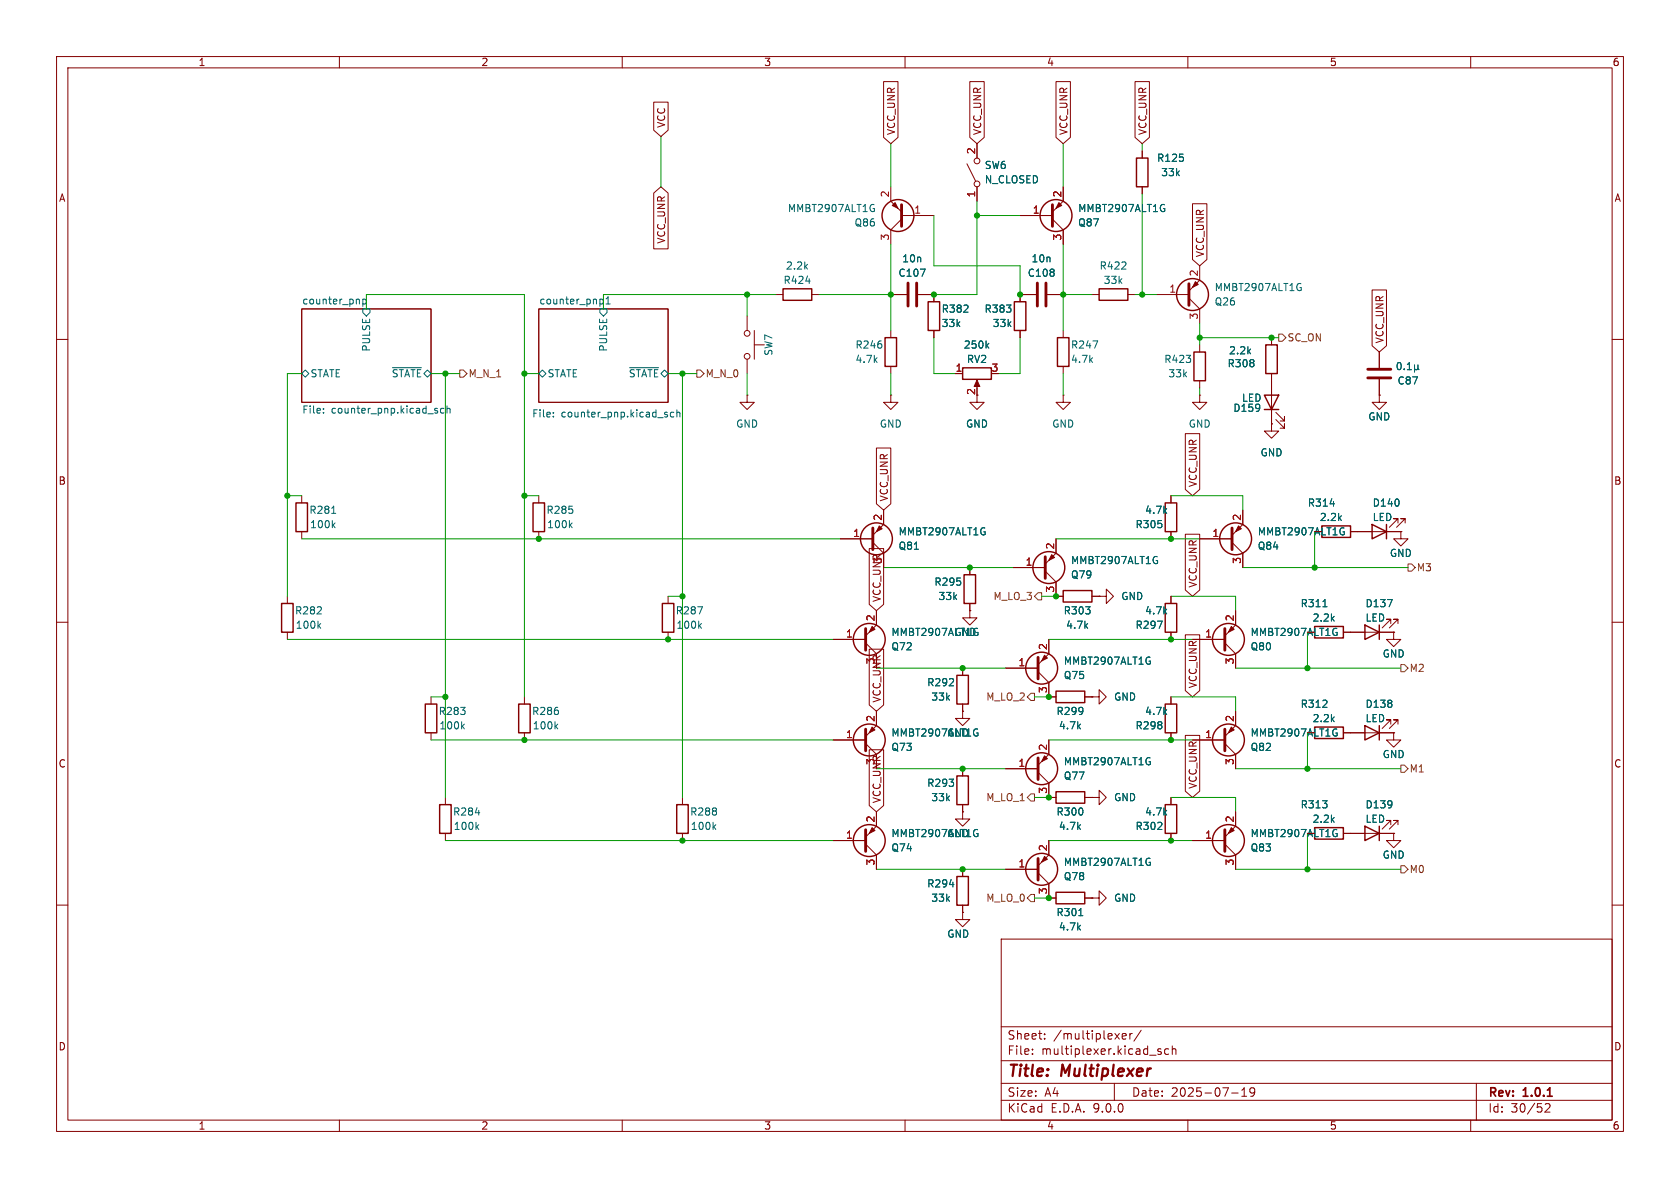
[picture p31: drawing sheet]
<svg xmlns="http://www.w3.org/2000/svg" width="297mm" height="210mm" viewBox="0 0 297 210" stroke-linecap="round" stroke-linejoin="round" font-family="sans-serif">
<defs><g id="words">
<g font-size="2.8" fill="#840000">
<text x="178" y="190.9">Title:</text>
<text x="187.7" y="190.9">Multiplexer</text>
</g>
<g font-size="2.1" fill="#840000">
<text x="178" y="184">Sheet:</text>
<text x="186.2" y="184">/multiplexer/</text>
<text x="178" y="186.7">File:</text>
<text x="184.1" y="186.7">multiplexer.kicad_sch</text>
<text x="178" y="196.9">KiCad</text>
<text x="178" y="194.1">Size:</text>
<text x="184.7" y="194.1">A4</text>
<text x="185.7" y="196.9">E.D.A.</text>
<text x="193.3" y="196.9">9.0.0</text>
<text x="200" y="194.1">Date:</text>
<text x="207" y="194.1">2025-07-19</text>
<text x="263" y="194.3">Rev:</text>
<text x="263" y="196.9">Id:</text>
<text x="267.1" y="196.9">30/52</text>
<text x="269.4" y="194.3">1.0.1</text>
</g>
<g font-size="1.8" fill="#840000">
<text x="35" y="11.9">1</text>
<text x="85" y="11.9">2</text>
<text x="135" y="11.9">3</text>
<text x="185" y="11.9">4</text>
<text x="235" y="11.9">5</text>
<text x="285" y="11.9">6</text>
<text x="117.8" y="22.7" transform="rotate(-90 117.8 22.7)">VCC</text>
<text x="158.4" y="24" transform="rotate(-90 158.4 24)">VCC_UNR</text>
<text x="173.7" y="24" transform="rotate(-90 173.7 24)">VCC_UNR</text>
<text x="188.9" y="24" transform="rotate(-90 188.9 24)">VCC_UNR</text>
<text x="202.9" y="24" transform="rotate(-90 202.9 24)">VCC_UNR</text>
<text x="10.3" y="35.9">A</text>
<text x="285.3" y="35.9">A</text>
<text x="117.8" y="43.2" transform="rotate(-90 117.8 43.2)">VCC_UNR</text>
<text x="213" y="45.6" transform="rotate(-90 213 45.6)">VCC_UNR</text>
<text x="244.8" y="60.8" transform="rotate(-90 244.8 60.8)">VCC_UNR</text>
<text x="172.5" y="69.9" transform="rotate(-90 172.5 69.9)">2</text>
<text x="10.3" y="85.9">B</text>
<text x="157.2" y="88.7" transform="rotate(-90 157.2 88.7)">VCC_UNR</text>
<text x="211.8" y="86.2" transform="rotate(-90 211.8 86.2)">VCC_UNR</text>
<text x="285.3" y="85.9">B</text>
<text x="222.3" y="94.8">MMBT2907ALT1G</text>
<text x="155.9" y="106.5" transform="rotate(-90 155.9 106.5)">VCC_UNR</text>
<text x="211.8" y="104" transform="rotate(-90 211.8 104)">VCC_UNR</text>
<text x="221" y="112.6">MMBT2907ALT1G</text>
<text x="155.9" y="124.3" transform="rotate(-90 155.9 124.3)">VCC_UNR</text>
<text x="211.8" y="121.8" transform="rotate(-90 211.8 121.8)">VCC_UNR</text>
<text x="221" y="130.4">MMBT2907ALT1G</text>
<text x="10.3" y="135.9">C</text>
<text x="285.3" y="135.9">C</text>
<text x="155.9" y="142.1" transform="rotate(-90 155.9 142.1)">VCC_UNR</text>
<text x="211.8" y="139.5" transform="rotate(-90 211.8 139.5)">VCC_UNR</text>
<text x="221" y="148.2">MMBT2907ALT1G</text>
<text x="10.3" y="185.9">D</text>
<text x="285.3" y="185.9">D</text>
<text x="35" y="199.9">1</text>
<text x="85" y="199.9">2</text>
<text x="135" y="199.9">3</text>
<text x="185" y="199.9">4</text>
<text x="235" y="199.9">5</text>
<text x="285" y="199.9">6</text>
</g>
<g font-size="1.8" fill="#a90000">
<text x="172.5" y="27.4" transform="rotate(-90 172.5 27.4)">2</text>
<text x="157.2" y="35" transform="rotate(-90 157.2 35)">2</text>
<text x="172.5" y="35" transform="rotate(-90 172.5 35)">1</text>
<text x="187.7" y="35" transform="rotate(-90 187.7 35)">2</text>
<text x="161.5" y="37.8">1</text>
<text x="182.5" y="37.8">1</text>
<text x="157.2" y="42.6" transform="rotate(-90 157.2 42.6)">3</text>
<text x="187.7" y="42.6" transform="rotate(-90 187.7 42.6)">3</text>
<text x="206.6" y="51.8">1</text>
<text x="211.8" y="49" transform="rotate(-90 211.8 49)">2</text>
<text x="211.8" y="56.6" transform="rotate(-90 211.8 56.6)">3</text>
<text x="168.8" y="65.8">1</text>
<text x="175.2" y="65.8">3</text>
<text x="150.7" y="95">1</text>
<text x="156" y="92.1" transform="rotate(-90 156 92.1)">2</text>
<text x="214.2" y="95">1</text>
<text x="219.5" y="92.1" transform="rotate(-90 219.5 92.1)">2</text>
<text x="156" y="99.8" transform="rotate(-90 156 99.8)">3</text>
<text x="181.2" y="100.1">1</text>
<text x="186.4" y="97.2" transform="rotate(-90 186.4 97.2)">2</text>
<text x="219.5" y="99.8" transform="rotate(-90 219.5 99.8)">3</text>
<text x="186.4" y="104.8" transform="rotate(-90 186.4 104.8)">3</text>
<text x="149.5" y="112.8">1</text>
<text x="154.7" y="109.9" transform="rotate(-90 154.7 109.9)">2</text>
<text x="213" y="112.8">1</text>
<text x="218.2" y="109.9" transform="rotate(-90 218.2 109.9)">2</text>
<text x="154.7" y="117.5" transform="rotate(-90 154.7 117.5)">3</text>
<text x="180" y="117.9">1</text>
<text x="185.2" y="115" transform="rotate(-90 185.2 115)">2</text>
<text x="218.2" y="117.5" transform="rotate(-90 218.2 117.5)">3</text>
<text x="185.2" y="122.6" transform="rotate(-90 185.2 122.6)">3</text>
<text x="149.5" y="130.6">1</text>
<text x="154.7" y="127.7" transform="rotate(-90 154.7 127.7)">2</text>
<text x="213" y="130.6">1</text>
<text x="218.2" y="127.7" transform="rotate(-90 218.2 127.7)">2</text>
<text x="154.7" y="135.3" transform="rotate(-90 154.7 135.3)">3</text>
<text x="180" y="135.6">1</text>
<text x="185.2" y="132.8" transform="rotate(-90 185.2 132.8)">2</text>
<text x="218.2" y="135.3" transform="rotate(-90 218.2 135.3)">3</text>
<text x="185.2" y="140.4" transform="rotate(-90 185.2 140.4)">3</text>
<text x="149.5" y="148.3">1</text>
<text x="154.7" y="145.5" transform="rotate(-90 154.7 145.5)">2</text>
<text x="213" y="148.3">1</text>
<text x="218.2" y="145.5" transform="rotate(-90 218.2 145.5)">2</text>
<text x="154.7" y="153.1" transform="rotate(-90 154.7 153.1)">3</text>
<text x="180" y="153.4">1</text>
<text x="185.2" y="150.6" transform="rotate(-90 185.2 150.6)">2</text>
<text x="218.2" y="153.1" transform="rotate(-90 218.2 153.1)">3</text>
<text x="185.2" y="158.2" transform="rotate(-90 185.2 158.2)">3</text>
</g>
<g font-size="1.8" fill="#006464">
<text x="204.5" y="28.8">R125</text>
<text x="174" y="30.1">SW6</text>
<text x="174" y="32.6">N_CLOSED</text>
<text x="205.2" y="31.3">33k</text>
<text x="139.2" y="37.7">MMBT2907ALT1G</text>
<text x="151" y="40.2">Q86</text>
<text x="190.5" y="40.2">Q87</text>
<text x="190.5" y="37.7">MMBT2907ALT1G</text>
<text x="138.8" y="47.9">2.2k</text>
<text x="159.4" y="46.6">10n</text>
<text x="182.3" y="46.6">10n</text>
<text x="194.3" y="47.9">R422</text>
<text x="53.3" y="53.9">counter_pnp</text>
<text x="95.2" y="53.9">counter_pnp1</text>
<text x="138.4" y="50.4">R424</text>
<text x="158.7" y="49.1">C107</text>
<text x="181.6" y="49.1">C108</text>
<text x="195" y="50.4">33k</text>
<text x="214.6" y="51.7">MMBT2907ALT1G</text>
<text x="166.4" y="55.5">R382</text>
<text x="166.4" y="58">33k</text>
<text x="174" y="55.5">R383</text>
<text x="175.4" y="58">33k</text>
<text x="214.6" y="54.2">Q26</text>
<text x="65.6" y="62.3" transform="rotate(-90 65.6 62.3)">PULSE</text>
<text x="107.5" y="62.3" transform="rotate(-90 107.5 62.3)">PULSE</text>
<text x="136.8" y="63" transform="rotate(-90 136.8 63)">SW7</text>
<text x="151.1" y="61.8">R246</text>
<text x="151.1" y="64.4">4.7k</text>
<text x="170.3" y="61.8">250k</text>
<text x="170.8" y="64.4">RV2</text>
<text x="189.2" y="61.8">R247</text>
<text x="189.2" y="64.4">4.7k</text>
<text x="205.7" y="64.4">R423</text>
<text x="216.9" y="65.1">R308</text>
<text x="217.2" y="62.8">2.2k</text>
<text x="54.8" y="66.9">STATE</text>
<text x="69.2" y="66.9">~{STATE}</text>
<text x="96.7" y="66.9">STATE</text>
<text x="111.1" y="66.9">~{STATE}</text>
<text x="206.5" y="66.9">33k</text>
<text x="219.5" y="71.2">LED</text>
<text x="247" y="68.2">C87</text>
<text x="53.3" y="73.4">File:</text>
<text x="58.6" y="73.4">counter_pnp.kicad_sch</text>
<text x="94" y="74.1">File:</text>
<text x="99.2" y="74.1">counter_pnp.kicad_sch</text>
<text x="130" y="75.8">GND</text>
<text x="155.4" y="75.8">GND</text>
<text x="170.7" y="75.8">GND</text>
<text x="185.9" y="75.8">GND</text>
<text x="210.1" y="75.8">GND</text>
<text x="217.9" y="73">D159</text>
<text x="241.8" y="74.5">GND</text>
<text x="222.8" y="80.9">GND</text>
<text x="231.1" y="89.8">R314</text>
<text x="242.6" y="89.8">D140</text>
<text x="54.6" y="91">R281</text>
<text x="54.7" y="93.6">100k</text>
<text x="96.5" y="91">R285</text>
<text x="96.6" y="93.6">100k</text>
<text x="158.8" y="94.8">MMBT2907ALT1G</text>
<text x="200.6" y="93.6">R305</text>
<text x="202.3" y="91">4.7k</text>
<text x="233.2" y="92.3">2.2k</text>
<text x="242.6" y="92.3">LED</text>
<text x="158.8" y="97.4">Q81</text>
<text x="189.2" y="99.9">MMBT2907ALT1G</text>
<text x="222.3" y="97.4">Q84</text>
<text x="245.6" y="98.7">GND</text>
<text x="165.1" y="103.7">R295</text>
<text x="165.8" y="106.3">33k</text>
<text x="189.2" y="102.5">Q79</text>
<text x="198.1" y="106.3">GND</text>
<text x="229.8" y="107.5">R311</text>
<text x="241.3" y="107.5">D137</text>
<text x="52.1" y="108.8">R282</text>
<text x="52.2" y="111.4">100k</text>
<text x="119.4" y="108.8">R287</text>
<text x="119.5" y="111.4">100k</text>
<text x="157.5" y="112.6">MMBT2907ALT1G</text>
<text x="168.6" y="112.6">GND</text>
<text x="187.9" y="108.8">R303</text>
<text x="188.4" y="111.4">4.7k</text>
<text x="200.6" y="111.4">R297</text>
<text x="202.3" y="108.8">4.7k</text>
<text x="232" y="110.1">2.2k</text>
<text x="241.3" y="110.1">LED</text>
<text x="157.5" y="115.2">Q72</text>
<text x="188" y="117.7">MMBT2907ALT1G</text>
<text x="221" y="115.2">Q80</text>
<text x="244.3" y="116.4">GND</text>
<text x="163.8" y="121.5">R292</text>
<text x="164.5" y="124.1">33k</text>
<text x="188" y="120.2">Q75</text>
<text x="196.9" y="124.1">GND</text>
<text x="229.8" y="125.3">R312</text>
<text x="241.3" y="125.3">D138</text>
<text x="77.5" y="126.6">R283</text>
<text x="77.6" y="129.1">100k</text>
<text x="94" y="126.6">R286</text>
<text x="94.1" y="129.1">100k</text>
<text x="157.5" y="130.4">MMBT2907ALT1G</text>
<text x="167.4" y="130.4">GND</text>
<text x="186.7" y="126.6">R299</text>
<text x="187.1" y="129.1">4.7k</text>
<text x="200.6" y="129.1">R298</text>
<text x="202.3" y="126.6">4.7k</text>
<text x="232" y="127.9">2.2k</text>
<text x="241.3" y="127.9">LED</text>
<text x="157.5" y="132.9">Q73</text>
<text x="188" y="135.5">MMBT2907ALT1G</text>
<text x="221" y="132.9">Q82</text>
<text x="244.3" y="134.2">GND</text>
<text x="163.8" y="139.3">R293</text>
<text x="164.5" y="141.8">33k</text>
<text x="188" y="138">Q77</text>
<text x="196.9" y="141.8">GND</text>
<text x="229.8" y="143.1">R313</text>
<text x="241.3" y="143.1">D139</text>
<text x="80" y="144.4">R284</text>
<text x="80.1" y="146.9">100k</text>
<text x="121.9" y="144.4">R288</text>
<text x="122" y="146.9">100k</text>
<text x="157.5" y="148.2">MMBT2907ALT1G</text>
<text x="167.4" y="148.2">GND</text>
<text x="186.7" y="144.4">R300</text>
<text x="187.1" y="146.9">4.7k</text>
<text x="200.6" y="146.9">R302</text>
<text x="202.3" y="144.4">4.7k</text>
<text x="232" y="145.6">2.2k</text>
<text x="241.3" y="145.6">LED</text>
<text x="157.5" y="150.7">Q74</text>
<text x="188" y="155.8">Q78</text>
<text x="188" y="153.3">MMBT2907ALT1G</text>
<text x="221" y="150.7">Q83</text>
<text x="244.3" y="152">GND</text>
<text x="163.8" y="157.1">R294</text>
<text x="164.5" y="159.6">33k</text>
<text x="196.9" y="159.6">GND</text>
<text x="167.4" y="166">GND</text>
<text x="186.7" y="162.2">R301</text>
<text x="187.1" y="164.7">4.7k</text>
</g>
<g font-size="1.8" fill="#725600">
<text x="227.5" y="60.6">SC_ON</text>
<text x="82.7" y="66.9">M_N_1</text>
<text x="124.7" y="66.9">M_N_0</text>
<text x="250.4" y="101.2">M3</text>
<text x="175.5" y="106.3">M_LO_3</text>
<text x="249.1" y="119">M2</text>
<text x="174.3" y="124.1">M_LO_2</text>
<text x="249.1" y="136.8">M1</text>
<text x="174.3" y="141.8">M_LO_1</text>
<text x="249.1" y="154.5">M0</text>
<text x="174.3" y="159.6">M_LO_0</text>
</g>
</g></defs>
<g fill="none" stroke="#840000" stroke-width=".18">
<path d="M10 10h277v190h-277zM12 12h273v186h-273zM60 10v2M110 10v2M115.6 18.1h2.5v4.9l-1.3 1.1-1.2-1.1zM156.2 14.4h2.6v9.9l-1.3 1.1-1.3-1.1zM160 10v2M171.4 14.4h2.6v9.9l-1.3 1.1-1.3-1.1zM186.7 14.4h2.5v9.9l-1.2 1.1-1.3-1.1zM200.7 14.4h2.5v9.9l-1.3 1.1-1.2-1.1zM210 10v2M260 10v2"/>
<path d="M115.6 34.1l1.2-1.1 1.3 1.1v9.9h-2.5zM157.5 33v2.6l1.9 1.9M159.4 38.7l-1.9 1.9v2.6M159.4 38.1h5.7M170.9 29l1.6 3M172.7 25.4v2.5M172.7 33v2.6M180.3 38.1h5.8M186.1 38.7l1.9 1.9v2.6M188 33v2.6l-1.9 1.9M201.9 26.7v1.2M201.9 33v1.3"/>
<path d="M210.8 36h2.6v9.9l-1.3 1.1-1.3-1.1zM53.3 54.6h22.9v16.5h-22.9zM95.2 54.6h22.9v16.5h-22.9zM132.1 55.9v2.5M133.3 58.4v5.1M137.2 52.1h1.2M143.5 52.1h1.3M157.5 52.1h2.8M157.5 58.4v1.3M162.3 52.1h2.8v1.2M165.1 58.4v1.3M180.3 58.4v1.3"/>
<path d="M183.1 52.1h-2.8v1.2M185.2 52.1h2.8M188 58.4v1.3M193 52.1h1.3M199.4 52.1h1.3M204.5 52.1h5.7M210.2 52.7l1.9 1.9v2.6M212.1 47v2.5l-1.9 1.9M224.8 59.7v1.3M242.6 51.3h2.5v9.8l-1.3 1.1-1.2-1.1zM10 60h2M132.1 69.9v1.2h1.2l-1.2 1.3-1.3-1.3h1.3"/>
<path d="M132.1 69.9h.1M132.1 63.5v2.5M133.3 61h1.8M154.9 79.2h2.6v9.9l-1.3 1.1-1.3-1.1zM157.5 69.9v1.2h1.2l-1.2 1.3-1.3-1.3h1.3M157.5 69.9h.1M157.5 64.8v1.2M168.9 66h1.3M172.7 69.9v1.2h1.3l-1.3 1.3-1.3-1.3h1.3M172.7 67.6v1M188 69.9v1.2h1.2l-1.2 1.3-1.3-1.3h1.3M188 69.9h.1"/>
<path d="M188 64.8v1.2M209.5 76.7h2.6v9.8l-1.3 1.1-1.3-1.1zM212.1 69.9v1.2h1.3l-1.3 1.3-1.3-1.3h1.3M212.1 69.9h.1M212.1 61v1.2M212.1 67.3v1.3M224.8 74.9v1.3h1.3l-1.3 1.3-1.3-1.3h1.3M224.8 74.9h.1M224.8 66v8.9M225.6 74.2l1.5 1.5v-.8v.8h-.8M225.6 72.9l1.5 1.5v-.7v.7h-.8M243.8 69.9v1.2h1.3l-1.3 1.3-1.2-1.3h1.2"/>
<path d="M243.8 69.9h.1M243.8 62.2v2.8M243.8 67.1v2.8M285 60h2M53.3 87.6v1.3M53.3 94v1.3M95.2 87.6v1.3M95.2 94v1.3M148.6 95.3h5.7M153.7 97h2.5v9.8l-1.3 1.2-1.2-1.2zM154.3 95.9l1.9 1.9M156.2 90.2v2.5l-1.9 1.9"/>
<path d="M186.7 95.3v2.5l-1.9 1.9M207 87.6v1.3M207 94v1.3M209.5 94.4h2.6v9.9l-1.3 1.1-1.3-1.1zM212.1 95.3h5.7M217.8 95.9l1.9 1.9v2.5M219.7 90.2v2.5l-1.9 1.9M238.8 94h8.8M247.1 92.5v-.8h-.7h.7l-1.5 1.5M247.6 94v1.3h1.3l-1.3 1.2-1.2-1.2h1.2M247.6 94h.1M248.4 92.5v-.8h-.8h.8l-1.5 1.5"/>
<path d="M10 110h2M50.8 105.4v1.3M50.8 111.8v1.2M118.1 105.4v1.3M118.1 111.8v1.2M147.3 113h5.7M153 113.7l1.9 1.9M153.7 114.8h2.5v9.8l-1.3 1.1-1.2-1.1zM154.9 108v2.5l-1.9 1.9M170.2 118.1v1.3M171.4 108v1.2h1.3l-1.3 1.3-1.2-1.3h1.2M171.4 108h.1"/>
<path d="M171.4 100.3v1.3M171.4 106.7v1.3M177.8 118.1h5.7M179.1 100.3h5.7M183.5 118.7l1.9 2v2.5h1.3M184.8 101l1.9 1.9v2.5h1.3M185.4 113v2.6l-1.9 1.9M193 105.4h1.3M194.3 105.4h1.3v-1.3l1.2 1.3-1.2 1.3v-1.3M194.3 105.4h.1M207 105.4v1.3M207 111.8v1.2"/>
<path d="M209.5 112.2h2.6v9.9l-1.3 1.1-1.3-1.1zM210.8 113h5.7M216.5 113.7l1.9 1.9v2.5M218.4 108v2.5l-1.9 1.9M237.5 111.8h8.9M245.9 110.2v-.7h-.8h.8l-1.6 1.5M246.4 111.8v1.2h1.2l-1.2 1.3-1.3-1.3h1.3M246.4 111.8h.1M247.1 110.2v-.7h-.7h.7l-1.5 1.5M285 110h2M76.2 123.2v1.3M76.2 129.5v1.3"/>
<path d="M92.7 123.2v1.3M92.7 129.5v1.3M147.3 130.8h5.7M153 131.4l1.9 2M153.7 132.5h2.5v9.9l-1.3 1.1-1.2-1.1zM154.9 125.7v2.6l-1.9 1.9M170.2 125.7v1.3h1.2l-1.2 1.3-1.3-1.3h1.3M170.2 125.7h.1M170.2 124.5v1.2M170.2 135.9v1.3M177.8 135.9h5.7M183.5 136.5l1.9 1.9v2.6h1.3"/>
<path d="M185.4 130.8v2.6l-1.9 1.9M191.8 123.2h1.2M193 123.2h1.3v-1.3l1.3 1.3-1.3 1.3v-1.3M193 123.2h.1M207 123.2v1.3M207 129.5v1.3M209.5 130h2.6v9.9l-1.3 1.1-1.3-1.1zM210.8 130.8h5.7M216.5 131.4l1.9 2v2.5M218.4 125.7v2.6l-1.9 1.9M237.5 129.5h8.9M245.9 128v-.7h-.8h.8l-1.6 1.5"/>
<path d="M246.4 129.5v1.3h1.2l-1.2 1.3-1.3-1.3h1.3M246.4 129.5h.1M247.1 128v-.7h-.7h.7l-1.5 1.5M78.7 141v1.2M78.7 147.3v1.3M120.6 141v1.2M120.6 147.3v1.3M147.3 148.6h5.7M153 149.2l1.9 1.9v2.6M154.9 143.5v2.6l-1.9 1.9M170.2 143.5v1.3h1.2l-1.2 1.3-1.3-1.3h1.3M170.2 143.5h.1"/>
<path d="M170.2 142.2v1.3M170.2 153.7v1.2M177.8 153.7h5.7M183.5 154.3l1.9 1.9v2.6h1.3M185.4 148.6v2.5l-1.9 1.9M191.8 141h1.2M191.8 158.8h1.2M193 158.8h1.3v-1.3l1.3 1.3-1.3 1.2v-1.2M193 158.8h.1M193 141h1.3v-1.3l1.3 1.3-1.3 1.2v-1.2M193 141h.1M207 141v1.2"/>
<path d="M207 147.3v1.3M210.8 148.6h5.7M216.5 149.2l1.9 1.9v2.6M218.4 143.5v2.6l-1.9 1.9M237.5 147.3h8.9M245.9 145.8v-.8h-.8h.8l-1.6 1.6M246.4 147.3v1.3h1.2l-1.2 1.3-1.3-1.3h1.3M246.4 147.3h.1M247.1 145.8v-.8h-.7h.7l-1.5 1.6M10 160h2M170.2 161.3v1.3h1.2l-1.2 1.2-1.3-1.2h1.3M170.2 161.3h.1"/>
<path d="M170.2 160v1.3M177 166h108v32h-108zM285 160h2M60 198v2M110 198v2M160 198v2M177 194.5h108M177 191.5h108M177 187.5h108M177 181.5h108M182.5 186.3v.1M182.5 185.5v.1"/>
<path d="M184.7 183.6v.1M184.7 182.8v.1M197 191.5v3M198.4 183.2l.7-.1-.1-.3-.4-.1-.2 .2 .1 .7h.5M199.7 182.7v1M200.2 182.7l-.3 .1-.2 .2M201.7 182.1l-1.2 2M205.2 185.5l-.3-.1-.2 .2v.2l.5 .2v.3h-.5M206.6 185.5l-.4-.1-.3 .3v.4l.1 .2h.6M207.2 185.5l.3-.1 .3 .1 .1 .9M207.2 184.9v1.5M210 198v2"/>
<path d="M217.7 193.2h1.2M219.5 193.8h.9M219.5 192.7l.5-.4v1.5M221.8 192.9l-.3 .3h-.3l-.2-.3 .1-.5 .4-.1 .2 .1a.99 .99 0 0 1-.3 1.4h-.3M260 198v2M261 191.5v6.5M273.2 195.2l.5-.1 .3 .1v.3l-.9 1.1h.9"/>
<circle cx="172.7" cy="32.5" r=".51"/>
<circle cx="172.7" cy="28.4" r=".51"/>
<circle cx="132.1" cy="58.9" r=".51"/>
<circle cx="132.1" cy="63" r=".51"/>
</g>
<path d="M273.6 193.8h.8" fill="none" stroke="#840000" stroke-width=".3"/>
<g fill="none" stroke="#006464" stroke-width=".18">
<path d="M154.3 36.9h.3v.4l-.3 .1M154.4 36.1l.1 .1M205.7 36.9h.2v.4l-.2 .1M205.7 36.1l.2 .1M64.1 54.6h1.3v.6l-.6 .7-.7-.7zM64.1 52.9h.4l.2 .2-.1 .6h-.5M64.1 52.9v1.3M106 54.6h1.3v.6l-.6 .7-.7-.7zM106.2 52.9h.3l.2 .2-.1 .5-.4 .1M107.1 53.7h.8M107.1 52.8l.4-.3v1.2M142.5 49.7h.7"/>
<path d="M162.7 47.6h.9l-.6 1.2M229.8 50.8h.2v.5l-.2 .1M229.9 50.1l.1 .1M53.3 66l.7-.6 .6 .6-.6 .7zM57.2 72.9v.1M57.2 72.2v.2M69.4 65h5.1M77.2 72.6l.2 .2-.2 .2M77.2 72.2h.1M78.5 72.2h-.4l-.2 .2 .1 .6h.5M79 72.3l.2-.1h.3l.1 .8M79 71.8v1.2"/>
<path d="M95.2 66l.7-.6 .6 .6-.6 .7zM97.8 73.6v.1M97.8 72.9v.1M111.3 65h5.1M117.8 73.3l.2 .2-.2 .2M117.8 72.9h.2M119.1 72.9h-.3l-.3 .2 .1 .6h.5M119.7 73l.1-.1h.3l.1 .8M119.7 72.4v1.3M174.4 61.1l.4 .4M174.8 60.7l-.5 .5M193.2 60.3h.9l-.6 1.2"/>
<path d="M247.1 64.2l.2-.1a.68 .68 0 0 1 .4 .6 .68 .68 0 0 1-.4 .6l-.2-.1-.1-.3zM248.3 65.2v.1M248.8 65.3h.7M248.8 64.4l.4-.3v1.2M250.1 65.2l.2 .1h.2l.2-.1M250.1 64.5v1.3M250.7 65.2l.2 .1M250.7 64.5v.7M58.6 90.7h.8M58.9 92.8l.3 .5M59.2 92.4l-.4 .5M100.8 92.8l.3 .5"/>
<path d="M101.1 92.4l-.4 .5M173.9 94h.3v.4l-.3 .2M174 93.3l.1 .1M204.4 99.1h.2v.4l-.2 .1M204.5 98.4h.1M235.1 89.1h.8M237.4 94h.3v.4l-.3 .2M237.5 93.3l.1 .1M56.3 110.6l.4 .5M56.7 110.2l-.5 .5M123.3 107.3h.9l-.6 1.2M123.6 110.6l.4 .5"/>
<path d="M124 110.2l-.5 .5M203.1 116.9h.3v.4l-.3 .1M203.2 116.1l.1 .1M204.6 109.8h.9l-.6 1.3M233.9 107.3h.7M236.1 111.8h.3v.4l-.3 .1M236.2 111.1h.1M245.3 106h.8l-.5 1.3M81.7 128.4l.4 .4M82.1 128l-.5 .5M98.2 128.4l.4 .4M98.6 128l-.5 .5"/>
<path d="M172.6 129.6h.3v.4l-.3 .1M172.7 128.8l.1 .1M203.1 134.7h.3v.4l-.3 .1M203.2 133.9l.1 .1M236.1 129.6h.3v.4l-.3 .1M236.2 128.8l.1 .1M84 143.7h.8M84.3 146.1l.3 .5M84.6 145.8l-.4 .5M126.2 146.1l.3 .5M126.5 145.8l-.4 .5M167.9 156.4h.7"/>
<path d="M172.6 147.4h.3v.4l-.3 .1M172.7 146.6l.1 .1M203.1 152.4h.3v.5l-.3 .1M203.2 151.7l.1 .1M236.1 147.4h.3v.4l-.3 .1M236.2 146.6l.1 .1M190.7 161.9h.7"/>
</g>
<g fill="none" stroke="#840000" stroke-width=".51">
<path d="M159.4 36.2v3.8M186.1 36.2v3.8M160.5 50v4.1M162.1 50v4.1M183.4 50v4.1M184.9 50v4.1M210.2 50.2v3.8M241.8 65.3h4.1M241.8 66.8h4.1M154.3 93.3v3.9M184.8 98.4v3.8M217.8 93.3v3.9"/>
<path d="M153 111.1v3.8M183.5 116.2v3.8M216.5 111.1v3.8M153 128.9v3.8M183.5 134v3.8M216.5 128.9v3.8M153 146.7v3.8M183.5 151.8v3.8M216.5 146.7v3.8"/>
</g>
<g fill="none" stroke="#840000" stroke-width=".25">
<path d="M200.9 27.9h2v5.1h-2zM138.4 51.1h5.1v2h-5.1zM156.5 59.7h2v5.1h-2zM164.1 53.3h2v5.1h-2zM179.3 53.3h2.1v5.1h-2.1zM186.9 59.7h2.1v5.1h-2.1zM194.3 51.1h5.1v2h-5.1zM170.2 65h5.1v2.1h-5.1zM211.1 62.2h2v5.1h-2zM223.5 69.9h2.6l-1.3 2.5zM223.5 72.4h2.6M223.8 61h2v5h-2z"/>
<path d="M52.3 88.9h2.1v5.1h-2.1zM94.2 88.9h2.1v5.1h-2.1zM206 88.9h2v5.1h-2zM233.7 93h5.1v2h-5.1zM242.6 92.7l2.5 1.3-2.5 1.3zM245.1 92.7v2.6M49.8 106.7h2v5.1h-2zM117.1 106.7h2v5.1h-2zM169.2 119.4h2v5.1h-2zM170.4 101.6h2.1v5.1h-2.1zM188 104.4h5v2h-5zM206 106.7h2v5.1h-2z"/>
<path d="M232.4 110.7h5.1v2.1h-5.1zM241.3 110.5l2.5 1.3-2.5 1.2zM243.8 110.5v2.5M75.2 124.5h2v5h-2zM91.7 124.5h2v5h-2zM169.2 137.2h2v5h-2zM186.7 140h5.1v2h-5.1zM186.7 122.2h5.1v2h-5.1zM206 124.5h2v5h-2zM232.4 128.5h5.1v2.1h-5.1zM241.3 128.3l2.5 1.2-2.5 1.3zM243.8 128.3v2.5"/>
<path d="M77.7 142.2h2.1v5.1h-2.1zM119.6 142.2h2.1v5.1h-2.1zM169.2 154.9h2v5.1h-2zM186.7 157.7h5.1v2.1h-5.1zM206 142.2h2v5.1h-2zM232.4 146.3h5.1v2h-5.1zM241.3 146.1l2.5 1.2-2.5 1.3zM243.8 146.1v2.5"/>
<circle cx="158.7" cy="38.1" r="2.82"/>
<circle cx="186.7" cy="38.1" r="2.82"/>
<circle cx="210.8" cy="52.1" r="2.82"/>
<circle cx="154.9" cy="95.2" r="2.82"/>
<circle cx="218.4" cy="95.2" r="2.82"/>
<circle cx="153.7" cy="113" r="2.82"/>
<circle cx="184.1" cy="118.1" r="2.82"/>
<circle cx="185.4" cy="100.3" r="2.82"/>
<circle cx="217.2" cy="113" r="2.82"/>
<circle cx="153.7" cy="130.8" r="2.82"/>
<circle cx="184.1" cy="135.9" r="2.82"/>
<circle cx="217.2" cy="130.8" r="2.82"/>
<circle cx="153.7" cy="148.6" r="2.82"/>
<circle cx="184.1" cy="153.7" r="2.82"/>
<circle cx="217.2" cy="148.6" r="2.82"/>
</g>
<g fill="#840000" stroke="#840000" stroke-width=".18">
<path d="M154.2 146.3l.5 .5-1 .5z"/>
<path d="M154.2 128.5l.5 .5-1 .5z"/>
<path d="M154.2 110.7l.5 .6-1 .5z"/>
<path d="M184.7 133.6l.5 .5-1.1 .5z"/>
<path d="M184.7 115.8l.5 .5-1.1 .5z"/>
<path d="M184.7 151.4l.5 .5-1.1 .5z"/>
<path d="M185.9 98l.5 .6-1 .5z"/>
<path d="M217.7 110.7l.5 .6-1 .5z"/>
<path d="M217.7 128.5l.5 .5-1 .5z"/>
<path d="M217.7 146.3l.5 .5-1 .5z"/>
<path d="M218.9 93l.6 .5-1.1 .5z"/>
<path d="M211.3 49.8l.5 .5-1 .5z"/>
<path d="M155.4 93l.6 .5-1.1 .5z"/>
<path d="M172.7 67.2l.5 1.1h-1z"/>
<path d="M157.7 36.3l.5-.5 .5 1z"/>
<path d="M187.2 35.8l.5 .5-1 .5z"/>
</g>
<path d="M226.1 59.1h.6l.6 .6-.6 .6h-.6zM81.3 65.4h.6l.6 .6-.6 .7h-.6zM123.2 65.4h.6l.7 .6-.7 .7h-.6zM248.9 99.7h.7l.6 .6-.6 .7h-.7zM183.5 104.8h.6v1.2h-.6l-.6-.6zM247.6 117.5h.7l.6 .6-.6 .6h-.7zM182.2 122.6h.7v1.2h-.7l-.6-.6zM247.6 135.3h.7l.6 .6-.6 .6h-.7zM182.2 158.1h.7v1.3h-.7l-.6-.6zM182.2 140.3h.7v1.3h-.7l-.6-.6zM247.6 153h.7l.6 .7-.6 .6h-.7z" fill="none" stroke="#725600" stroke-width=".18"/>
<g fill="none" stroke="#009600" stroke-width=".18">
<path d="M116.8 24.1v8.9M157.5 25.4v7.6M165.1 38.1v8.9h15.2v5.1M172.7 35.6v16.5h-7.6M172.7 38.1h7.6M188 25.4v7.6M201.9 25.4v1.3M201.9 34.3v17.8M64.8 54.6v-2.5h27.9v71.1M132.1 52.1v3.8M137.2 52.1h-30.5v2.5M144.8 52.1h12.7"/>
<path d="M157.5 43.2v15.2M165.1 59.7v6.3h3.8M180.3 59.7v6.3h-3.8M188 43.2v15.2M188 52.1h5M200.7 52.1h3.8M212.1 59.7h14M212.1 57.2v3.8M53.3 66h-2.5v39.4M76.2 66h5.1M78.7 66v75M92.7 66h2.5"/>
<path d="M118.1 66h5.1M120.6 66v75M132.1 66v3.9M157.5 66v3.9M188 66v3.9M212.1 68.6v1.3M50.8 87.6h2.5M53.3 95.3h95.3M92.7 87.6h2.5M186.7 95.3h25.4M207 87.6h12.7v2.6M232.4 94v6.3"/>
<path d="M50.8 113h96.5M118.1 105.4h2.5M154.9 118.1h22.9M156.2 100.3h22.9M184.1 105.4h2.6M185.4 113h25.4M207 105.4h11.4v2.6M218.4 118.1h29.2M219.7 100.3h29.2M231.1 111.8v6.3M76.2 123.2h2.5M76.2 130.8h71.1"/>
<path d="M154.9 135.9h22.9M182.9 123.2h2.5M185.4 130.8h25.4M207 123.2h11.4v2.5M218.4 135.9h29.2M231.1 129.5v6.4M78.7 148.6h68.6M154.9 153.7h22.9M182.9 141h2.5M182.9 158.8h2.5M185.4 148.6h25.4M207 141h11.4v2.5"/>
<path d="M218.4 153.7h29.2M231.1 147.3v6.4"/>
</g>
<g fill="#009600" stroke="#009600" stroke-width=".18">
<circle cx="172.7" cy="38.1" r=".46"/>
<circle cx="165.1" cy="52.1" r=".46"/>
<circle cx="188" cy="52.1" r=".46"/>
<circle cx="180.3" cy="52.1" r=".46"/>
<circle cx="157.5" cy="52.1" r=".46"/>
<circle cx="120.6" cy="66" r=".46"/>
<circle cx="132.1" cy="52.1" r=".46"/>
<circle cx="171.4" cy="100.3" r=".46"/>
<circle cx="186.7" cy="105.4" r=".46"/>
<circle cx="207" cy="130.8" r=".46"/>
<circle cx="207" cy="95.3" r=".46"/>
<circle cx="185.4" cy="158.8" r=".46"/>
<circle cx="170.2" cy="153.7" r=".46"/>
<circle cx="185.4" cy="123.2" r=".46"/>
<circle cx="120.6" cy="148.6" r=".46"/>
<circle cx="185.4" cy="141" r=".46"/>
<circle cx="170.2" cy="118.1" r=".46"/>
<circle cx="170.2" cy="135.9" r=".46"/>
<circle cx="207" cy="148.6" r=".46"/>
<circle cx="95.2" cy="95.3" r=".46"/>
<circle cx="78.7" cy="123.2" r=".46"/>
<circle cx="50.8" cy="87.6" r=".46"/>
<circle cx="78.7" cy="66" r=".46"/>
<circle cx="118.1" cy="113" r=".46"/>
<circle cx="120.6" cy="105.4" r=".46"/>
<circle cx="92.7" cy="87.6" r=".46"/>
<circle cx="92.7" cy="66" r=".46"/>
<circle cx="92.7" cy="130.8" r=".46"/>
<circle cx="212.1" cy="59.7" r=".46"/>
<circle cx="201.9" cy="52.1" r=".46"/>
<circle cx="224.8" cy="59.7" r=".46"/>
<circle cx="232.4" cy="100.3" r=".46"/>
<circle cx="231.1" cy="153.7" r=".46"/>
<circle cx="207" cy="113" r=".46"/>
<circle cx="231.1" cy="118.1" r=".46"/>
<circle cx="231.1" cy="135.9" r=".46"/>
</g>
<use href="#words"/>
</svg>
